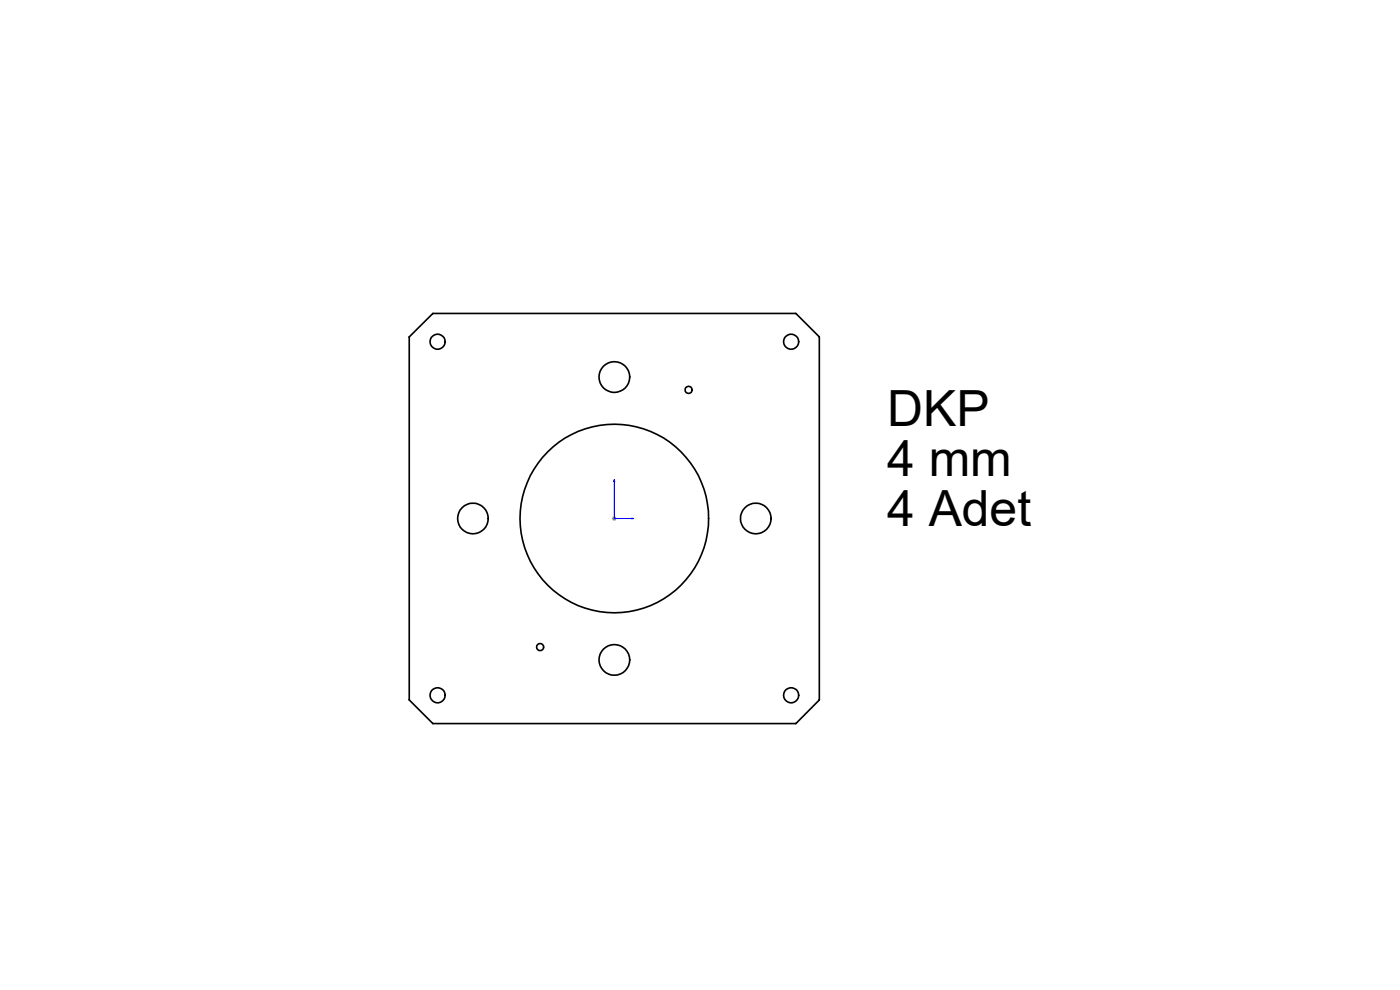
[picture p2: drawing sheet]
<svg xmlns="http://www.w3.org/2000/svg" width="297mm" height="210mm" viewBox="0 0 297 210" stroke-linecap="round" stroke-linejoin="round" font-family="sans-serif">
<defs><g id="words">
<g font-size="10.6">
<text x="188.2" y="90.3">DKP</text>
<text x="188.2" y="100.9">4 mm</text>
<text x="188.2" y="111.5">4 Adet</text>
</g>
</g></defs>
<path d="M130.3 101.7v8.3h4.1M130.3 101.7l.1 .5h-.2zM134 109.9l.4 .1-.4 .1z" fill="none" stroke="#00f" stroke-width=".21"/>
<path d="M129.8 110h1M130 109.6l.7 .7M130.3 109.5v1M130.7 109.6l-.7 .7" fill="none" stroke="#808080" stroke-width=".21"/>
<path d="M134 109.9l.4 .1-.4 .1zM130.3 101.7l.1 .5h-.2z" fill="#00f"/>
<g fill="none" stroke="#000" stroke-width=".35">
<path d="M86.8 71.5l5-5h77l5 5v77l-5 5h-77l-5-5z"/>
<circle cx="92.8" cy="72.5" r="1.59"/>
<circle cx="130.3" cy="80" r="3.3"/>
<circle cx="167.8" cy="72.5" r="1.59"/>
<circle cx="146.1" cy="82.7" r=".75"/>
<circle cx="100.3" cy="110" r="3.2"/>
<circle cx="130.3" cy="110" r="20"/>
<circle cx="160.3" cy="110" r="3.2"/>
<circle cx="114.6" cy="137.2" r=".75"/>
<circle cx="130.3" cy="140" r="3.3"/>
<circle cx="92.8" cy="147.5" r="1.59"/>
<circle cx="167.8" cy="147.5" r="1.59"/>
</g>
<use href="#words"/>
</svg>
